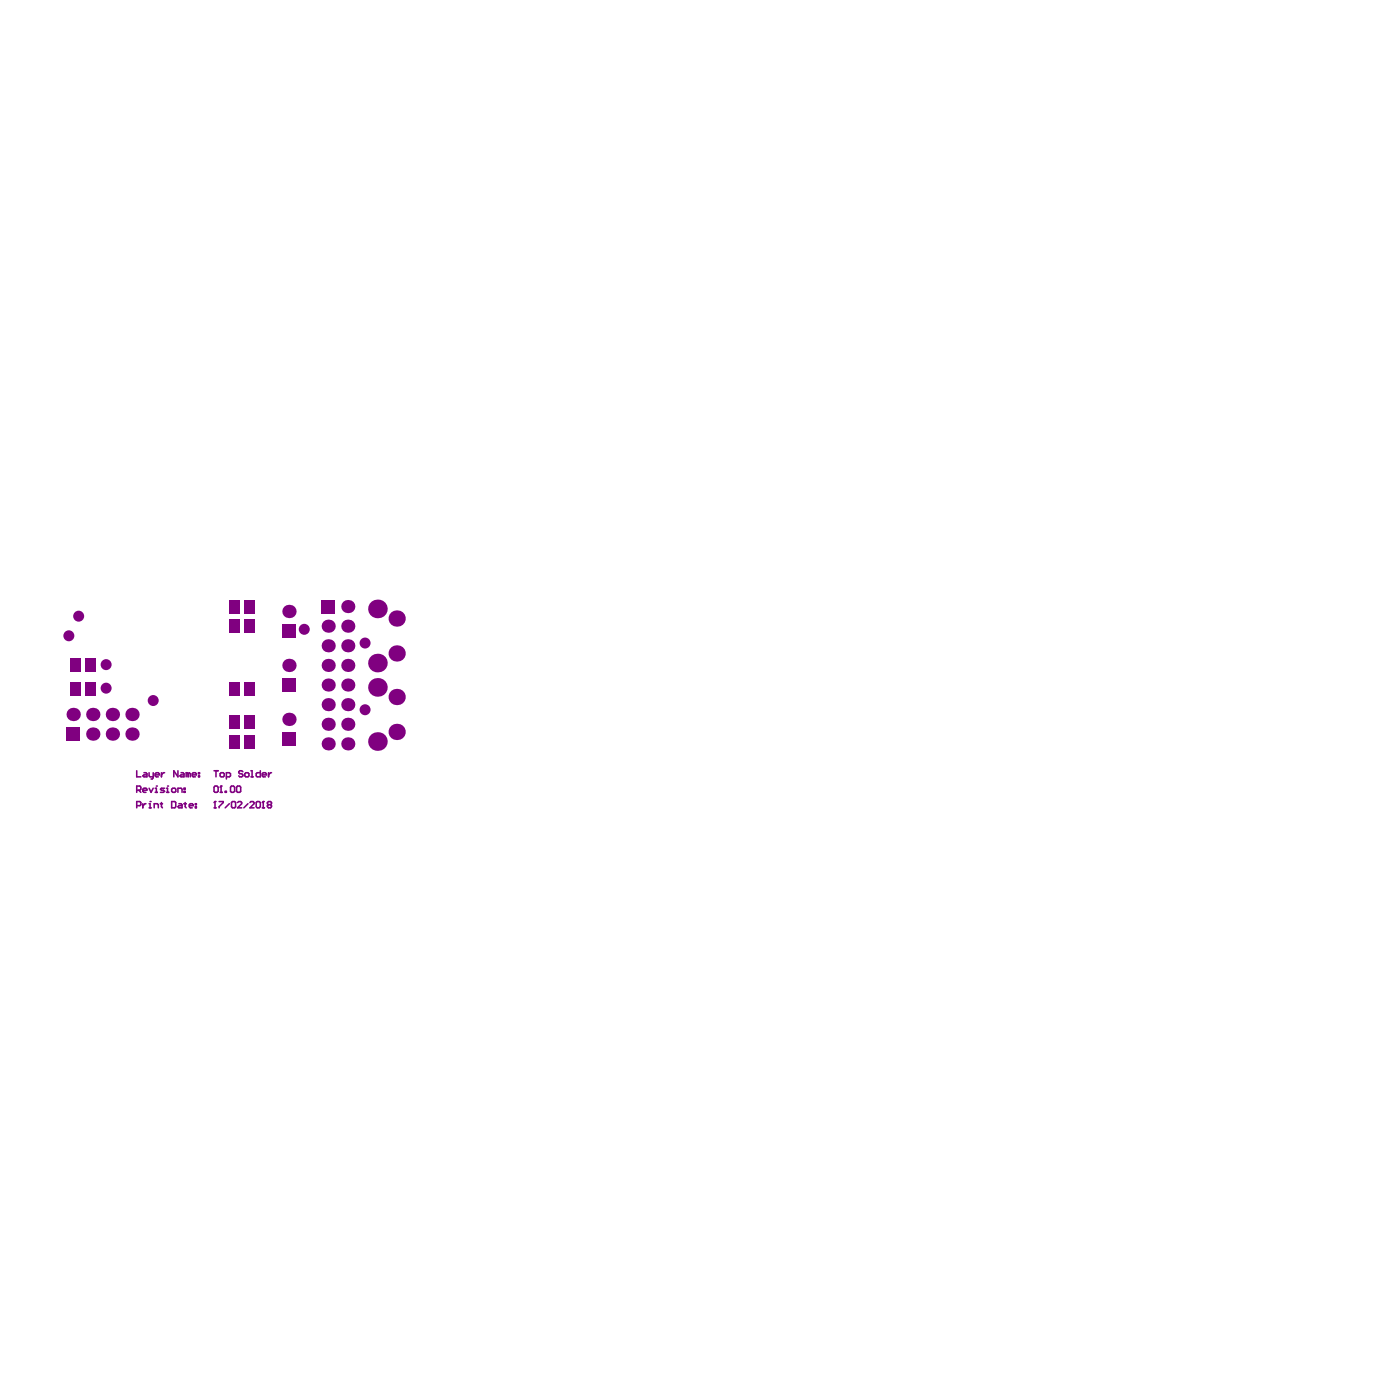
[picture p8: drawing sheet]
<svg xmlns="http://www.w3.org/2000/svg" width="96mm" height="96mm" viewBox="0 0 96 96" stroke-linecap="round" stroke-linejoin="round" font-family="sans-serif">
<g fill="none" stroke="#800080" stroke-width=".11">
<path d="M9.4 52.8v.4h.3M9.4 54.2l.3-.1-.1-.2h-.2v.4M9.4 55.2h.2l.1-.2-.3-.1v.5M9.5 54.2l.2 .1M9.8 54.2h.3l-.1-.2-.2 .1v.1l.2 .1M9.8 55.1v.3M9.9 53h.2v.2h-.2h-.1l.1-.1h.2M10 55.1l-.2 .1M10.2 53v.2h.3M10.2 54l.2 .3 .1-.3M10.2 55.1h.1v.3M10.2 55.4h.2"/>
<path d="M10.3 54.9h.1M10.5 53v.3l-.1 .1M10.6 55.4v-.3l.3 .1v.2M10.6 53.1h.3v-.1h-.3v.2h.3M10.6 54.3h.2M10.6 54h.1v.3M10.7 53.9h.1M11 55.1h.1M11.1 53v.2M11.1 55v.4M11.3 53l-.2 .1M11.3 54l-.3 .1 .3 .1-.3 .1"/>
<path d="M11.4 54.3h.2M11.4 54h.1v.3M11.5 53.9h.1M11.8 54.9l.2 .1v.4h-.2zM11.8 54.1l.2-.1v.2l-.2 .1zM12.2 52.8v.4l-.3-.4v.4M12.2 54.3v-.3l.3 .1v.2M12.3 55.1l.2 .1v.2h-.2l-.1-.1 .1-.1h.2M12.4 53h.2v.2h-.2h-.1l.1-.1h.2M12.6 54l.1 .1zM12.6 54.2l.1 .1zM12.6 55.1h.2"/>
<path d="M12.7 55l.1 .4M12.9 53h-.1v.2M12.9 53v.2M12.9 53h.1v.2M13 55.2h.2v-.1l-.2 .1v.2h.2M13.2 53.1h.3l-.1-.1h-.2v.2h.2M13.4 55.1l.1 .1zM13.4 55.3l.1 .1zM13.6 53.2h.1zM13.6 53h.1zM14.7 55.4h.1M14.7 52.8h.3"/>
<path d="M14.7 54.9h.1M14.7 53.9l.3 .1v.2l-.1 .1-.2-.1zM14.7 54.9v.5M14.7 54.9v.1M14.8 52.8v.4M15 54.9h.3l-.3 .5M15.1 53h.2l.1 .2h-.2zM15.1 54.3h.1M15.2 53.9h.1M15.2 53.9v.4M15.2 53.9l-.1 .1M15.4 54.2l.1 .1z"/>
<path d="M15.5 53.2h.2l.1-.2h-.3v.4M15.7 55.1l-.3 .3M15.9 53.9l.2 .1v.2l-.1 .1-.2-.1zM15.9 54.9l.2 .1v.4l-.2-.1zM16.3 53.9l.2 .1-.1 .3-.2-.1zM16.3 55l.1-.1 .2 .1-.3 .4h.3M16.6 52.9l-.2-.1v.2h.2v.2h-.2M16.8 53h.3l-.1 .2h-.2zM17 55.1l-.3 .3M17.1 55l.1-.1 .2 .1-.3 .4h.3M17.2 53.2h.1M17.2 52.8h.1v.4"/>
<path d="M17.6 54.9l.2 .1v.3v.1l-.2-.1zM17.8 52.8v.4h-.2v-.2h.2M18 53.1h.3l-.1-.1h-.2v.2h.2M18 55.4h.1M18 54.9h.1M18 54.9v.5M18 54.9v.1M18.4 55.2l-.1-.1 .1-.2 .2 .1-.1 .2M18.4 55.2h-.1l.1 .2 .2-.1-.1-.1M18.4 55.2h.1M18.4 53v.2M18.6 53l-.2 .1"/>
</g>
<g fill="#800080">
<circle cx="10.5" cy="48" r=".38"/>
<circle cx="7.3" cy="45.6" r=".38"/>
<circle cx="7.3" cy="47.2" r=".38"/>
<circle cx="4.7" cy="43.6" r=".38"/>
<circle cx="5.4" cy="42.2" r=".38"/>
<circle cx="20.9" cy="43.1" r=".38"/>
<circle cx="25" cy="44.1" r=".38"/>
<circle cx="25" cy="48.6" r=".38"/>
<circle cx="22.5" cy="47" r=".45"/>
<circle cx="5" cy="49" r=".46"/>
<circle cx="9" cy="49" r=".46"/>
<circle cx="7.7" cy="49" r=".46"/>
<circle cx="9" cy="50.3" r=".46"/>
<circle cx="7.7" cy="50.3" r=".46"/>
<circle cx="22.5" cy="51" r=".45"/>
<circle cx="22.5" cy="49.6" r=".45"/>
<circle cx="22.5" cy="45.6" r=".45"/>
<circle cx="22.5" cy="44.3" r=".45"/>
<circle cx="22.5" cy="42.9" r=".45"/>
<circle cx="25.9" cy="50.8" r=".64"/>
<circle cx="27.2" cy="50.2" r=".56"/>
<circle cx="27.2" cy="44.8" r=".56"/>
<circle cx="25.9" cy="45.4" r=".64"/>
<circle cx="25.9" cy="47.1" r=".64"/>
<circle cx="27.2" cy="42.4" r=".56"/>
<circle cx="25.9" cy="41.7" r=".64"/>
<circle cx="22.5" cy="48.3" r=".45"/>
<circle cx="27.2" cy="47.8" r=".56"/>
<circle cx="23.8" cy="47" r=".45"/>
<circle cx="23.8" cy="41.6" r=".45"/>
<circle cx="6.4" cy="49" r=".46"/>
<circle cx="6.4" cy="50.3" r=".46"/>
<circle cx="23.8" cy="51" r=".45"/>
<circle cx="23.8" cy="49.6" r=".45"/>
<circle cx="19.8" cy="49.3" r=".46"/>
<circle cx="23.8" cy="45.6" r=".45"/>
<circle cx="23.8" cy="44.3" r=".45"/>
<circle cx="19.8" cy="45.6" r=".46"/>
<circle cx="23.8" cy="42.9" r=".45"/>
<circle cx="19.8" cy="41.9" r=".46"/>
<circle cx="23.8" cy="48.3" r=".45"/>
</g>
<g fill="#800080">
<path d="M22 41.1h1v.9h-1z" fill-rule="evenodd"/>
<path d="M4.6 49.9h.9v.9h-.9z" fill-rule="evenodd"/>
<path d="M19.3 46.5h1v.9h-1z" fill-rule="evenodd"/>
<path d="M19.3 50.2h1v.9h-1z" fill-rule="evenodd"/>
<path d="M19.3 42.8h1v.9h-1z" fill-rule="evenodd"/>
<path d="M15.7 41.1h.7v.9h-.7z" fill-rule="evenodd"/>
<path d="M16.8 41.1h.7v.9h-.7z" fill-rule="evenodd"/>
<path d="M15.7 50.4h.7v.9h-.7z" fill-rule="evenodd"/>
<path d="M15.7 49h.7v1h-.7z" fill-rule="evenodd"/>
<path d="M15.7 46.8h.7v.9h-.7z" fill-rule="evenodd"/>
<path d="M15.7 42.5h.7v.9h-.7z" fill-rule="evenodd"/>
<path d="M16.8 50.4h.7v.9h-.7z" fill-rule="evenodd"/>
<path d="M16.8 49h.7v1h-.7z" fill-rule="evenodd"/>
<path d="M16.8 46.8h.7v.9h-.7z" fill-rule="evenodd"/>
<path d="M16.8 42.5h.7v.9h-.7z" fill-rule="evenodd"/>
<path d="M4.8 45.2h.7v.9h-.7z" fill-rule="evenodd"/>
<path d="M4.8 46.8h.7v.9h-.7z" fill-rule="evenodd"/>
<path d="M5.9 45.2h.7v.9h-.7z" fill-rule="evenodd"/>
<path d="M5.9 46.8h.7v.9h-.7z" fill-rule="evenodd"/>
</g>
</svg>
